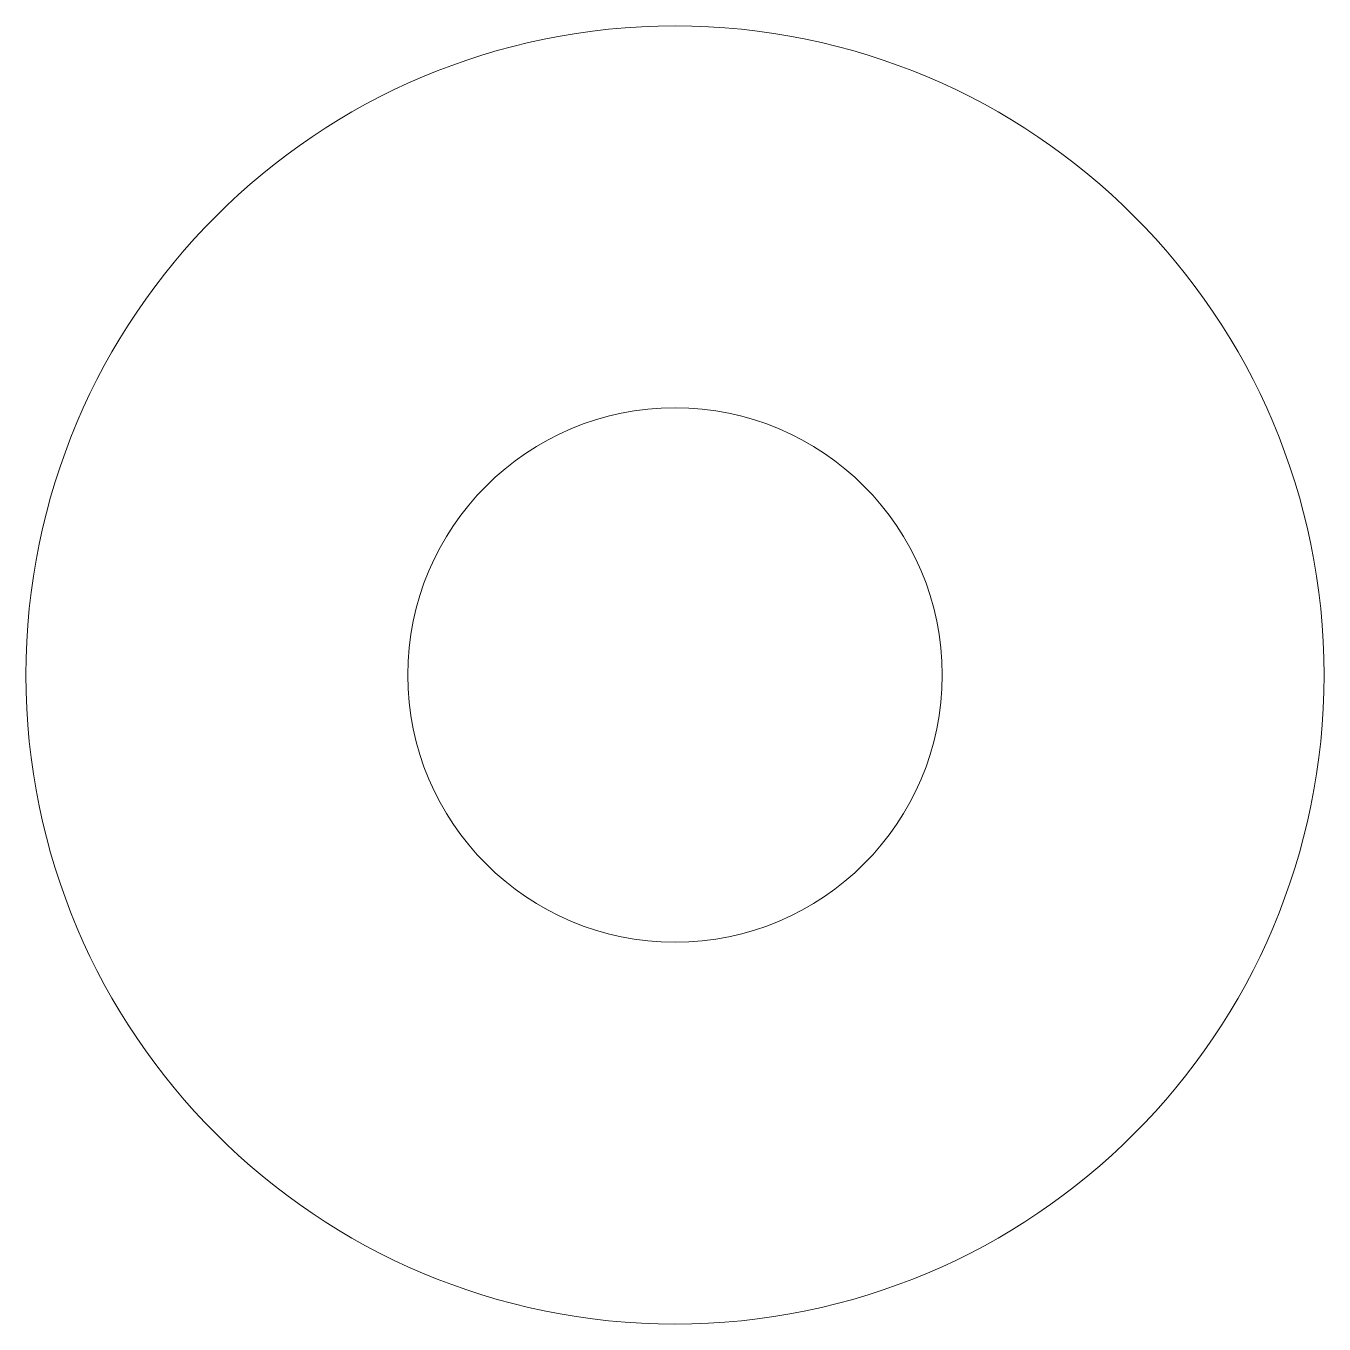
# Model space of a CAD drawing. Header units: millimetres. Extents: x -4.25 to 4.25, y -4.25 to 4.25.
import ezdxf

# ---------------------------------------------------------------- set-up
doc = ezdxf.new("R2010")
doc.units = ezdxf.units.MM

msp = doc.modelspace()

# ---------------------------------------------------------------- linework, layer by layer
at = {"color": 7, "linetype": 'Continuous', "lineweight": 15}
for radius in [4.25, 1.75]:
    msp.add_circle((0, 0), radius, dxfattribs=at)

doc.saveas('drawing.dxf')
